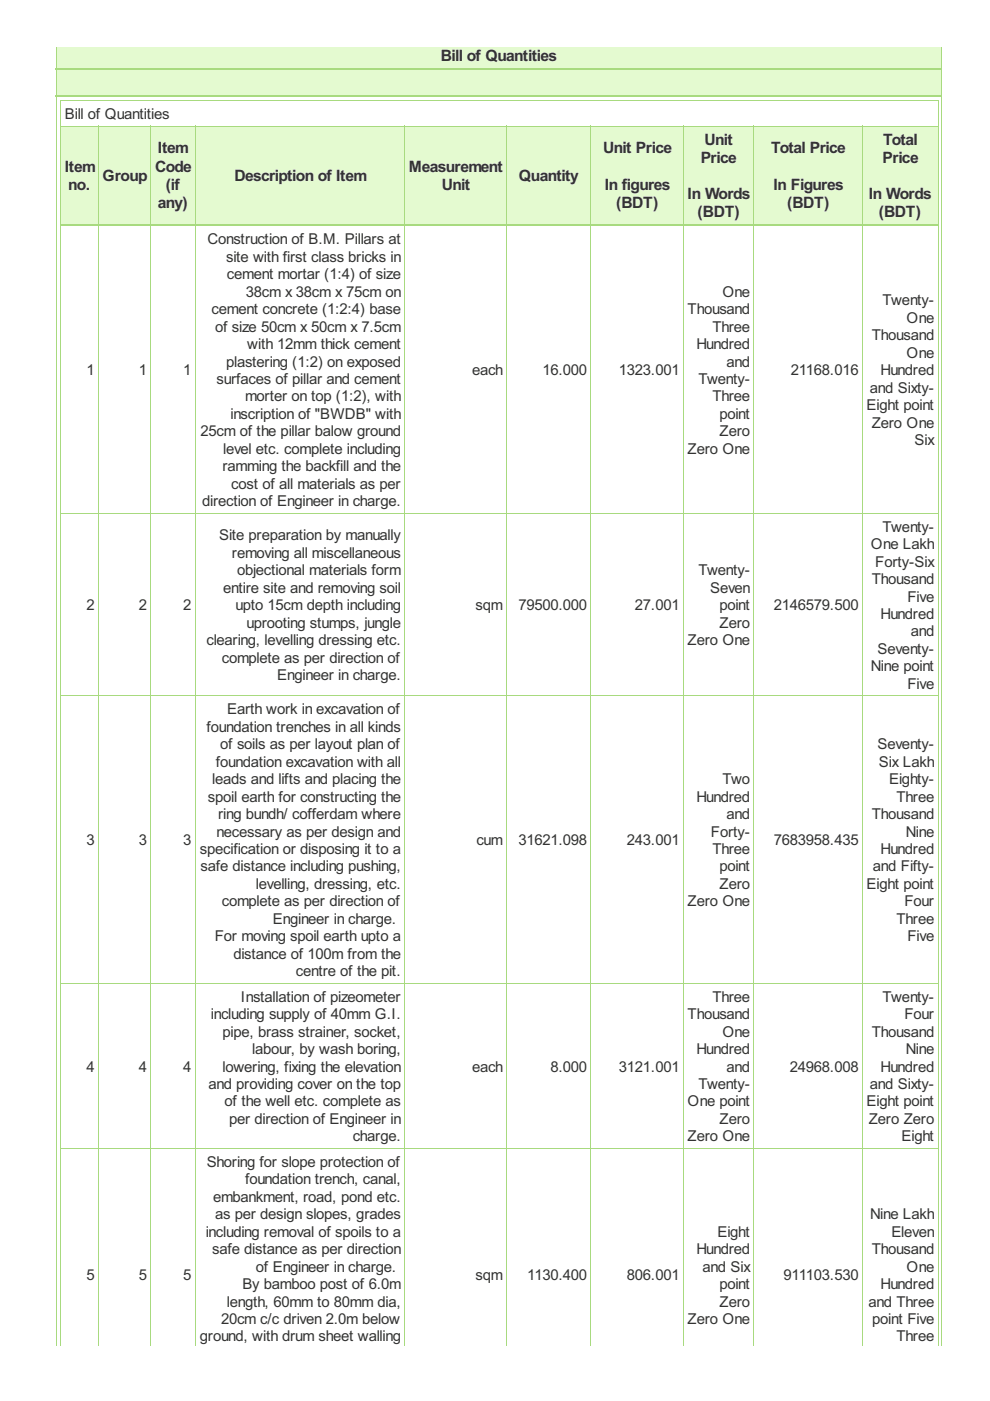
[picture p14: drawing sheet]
<svg xmlns="http://www.w3.org/2000/svg" width="210mm" height="297mm" viewBox="0 0 210 297" stroke-linecap="round" stroke-linejoin="round" font-family="sans-serif">
<defs><g id="words">
<g font-size="3.7" fill="#333">
<text x="93.5" y="12.9">Bill of Quantities</text>
<text x="33.5" y="32.5">Item</text>
<text x="127.9" y="32.5">Unit Price</text>
<text x="148.6" y="34.5">Price</text>
<text x="149.3" y="30.7">Unit</text>
<text x="163.5" y="32.5">Total Price</text>
<text x="187.1" y="34.5">Price</text>
<text x="187.3" y="30.7">Total</text>
<text x="13.7" y="36.4">Item</text>
<text x="14.5" y="40.2">no.</text>
<text x="21.8" y="38.4">Group</text>
<text x="32.9" y="36.4">Code</text>
<text x="35.1" y="40.2">(if</text>
<text x="49.7" y="38.4">Description of Item</text>
<text x="86.7" y="36.4">Measurement</text>
<text x="93.7" y="40.2">Unit</text>
<text x="110" y="38.4">Quantity</text>
<text x="128.2" y="40.2">In figures</text>
<text x="164" y="40.2">In Figures</text>
<text x="33.4" y="44.1">any)</text>
<text x="130.6" y="44.1">(BDT)</text>
<text x="145.8" y="42.2">In Words</text>
<text x="147.9" y="46.1">(BDT)</text>
<text x="166.9" y="44.1">(BDT)</text>
<text x="184.2" y="42.2">In Words</text>
<text x="186.3" y="46.1">(BDT)</text>
</g>
<g font-size="3.5" fill="#333">
<text x="13.7" y="25.3">Bill of Quantities</text>
<text x="44" y="51.8">Construction of B.M. Pillars at</text>
<text x="47.9" y="55.5">site with first class bricks in</text>
<text x="48.1" y="59.2">cement mortar (1:4) of size</text>
<text x="52.1" y="62.9">38cm x 38cm x 75cm on</text>
<text x="153.2" y="62.9">One</text>
<text x="187.1" y="64.8">Twenty-</text>
<text x="44.9" y="66.6">cement concrete (1:2:4) base</text>
<text x="45.6" y="70.3">of size 50cm x 50cm x 7.5cm</text>
<text x="145.8" y="66.6">Thousand</text>
<text x="151" y="70.3">Three</text>
<text x="192.2" y="68.5">One</text>
<text x="47.9" y="77.7">plastering (1:2) on exposed</text>
<text x="52.4" y="74">with 12mm thick cement</text>
<text x="147.6" y="74">Hundred</text>
<text x="154.1" y="77.7">and</text>
<text x="184.8" y="72.2">Thousand</text>
<text x="192.2" y="75.9">One</text>
<text x="18.3" y="79.6">1</text>
<text x="29.4" y="79.6">1</text>
<text x="38.8" y="79.6">1</text>
<text x="45.9" y="81.4">surfaces of pillar and cement</text>
<text x="100.1" y="79.6">each</text>
<text x="115" y="79.6">16.000</text>
<text x="131.2" y="79.6">1323.001</text>
<text x="148.1" y="81.4">Twenty-</text>
<text x="167.6" y="79.6">21168.016</text>
<text x="184.5" y="83.3">and Sixty-</text>
<text x="186.7" y="79.6">Hundred</text>
<text x="48.9" y="88.8">inscription of &quot;BWDB&quot; with</text>
<text x="51.9" y="85.1">morter on top (1:2), with</text>
<text x="151" y="85.1">Three</text>
<text x="152.5" y="88.8">point</text>
<text x="183.7" y="87">Eight point</text>
<text x="42.5" y="92.5">25cm of the pillar balow ground</text>
<text x="152.6" y="92.5">Zero</text>
<text x="184.8" y="90.7">Zero One</text>
<text x="193.9" y="94.4">Six</text>
<text x="47.2" y="99.9">ramming the backfill and the</text>
<text x="47.3" y="96.2">level etc. complete including</text>
<text x="145.8" y="96.2">Zero One</text>
<text x="42.8" y="107.3">direction of Engineer in charge.</text>
<text x="49" y="103.6">cost of all materials as per</text>
<text x="187.1" y="112.7">Twenty-</text>
<text x="46.4" y="114.6">Site preparation by manually</text>
<text x="49.2" y="118.3">removing all miscellaneous</text>
<text x="184.7" y="116.4">One Lakh</text>
<text x="47.3" y="125.7">entire site and removing soil</text>
<text x="50.3" y="122">objectional materials form</text>
<text x="148.1" y="122">Twenty-</text>
<text x="150.6" y="125.7">Seven</text>
<text x="184.8" y="123.8">Thousand</text>
<text x="185.6" y="120.1">Forty-Six</text>
<text x="18.3" y="129.4">2</text>
<text x="29.4" y="129.4">2</text>
<text x="38.8" y="129.4">2</text>
<text x="49.9" y="129.4">upto 15cm depth including</text>
<text x="100.8" y="129.4">sqm</text>
<text x="110" y="129.4">79500.000</text>
<text x="134.6" y="129.4">27.001</text>
<text x="152.5" y="129.4">point</text>
<text x="164.1" y="129.4">2146579.500</text>
<text x="186.7" y="131.2">Hundred</text>
<text x="192.4" y="127.5">Five</text>
<text x="43.8" y="136.8">clearing, levelling dressing etc.</text>
<text x="52.3" y="133.1">uprooting stumps, jungle</text>
<text x="145.8" y="136.8">Zero One</text>
<text x="152.6" y="133.1">Zero</text>
<text x="193.1" y="134.9">and</text>
<text x="47" y="140.5">complete as per direction of</text>
<text x="184.7" y="142.3">Nine point</text>
<text x="186.1" y="138.6">Seventy-</text>
<text x="58.8" y="144.2">Engineer in charge.</text>
<text x="192.4" y="146">Five</text>
<text x="43.8" y="155.1">foundation trenches in all kinds</text>
<text x="48.1" y="151.4">Earth work in excavation of</text>
<text x="46.7" y="158.9">of soils as per layout plan of</text>
<text x="186.1" y="158.9">Seventy-</text>
<text x="45" y="166.3">leads and lifts and placing the</text>
<text x="45.8" y="162.6">foundation excavation with all</text>
<text x="153.2" y="166.3">Two</text>
<text x="186.4" y="162.6">Six Lakh</text>
<text x="188.5" y="166.3">Eighty-</text>
<text x="44.1" y="170">spoil earth for constructing the</text>
<text x="46.2" y="173.7">ring bundh/ cofferdam where</text>
<text x="147.6" y="170">Hundred</text>
<text x="154.1" y="173.7">and</text>
<text x="184.8" y="173.7">Thousand</text>
<text x="190.1" y="170">Three</text>
<text x="18.3" y="179.2">3</text>
<text x="29.4" y="179.2">3</text>
<text x="38.8" y="179.2">3</text>
<text x="45.9" y="177.4">necessary as per design and</text>
<text x="101" y="179.2">cum</text>
<text x="110" y="179.2">31621.098</text>
<text x="132.9" y="179.2">243.001</text>
<text x="150.7" y="177.4">Forty-</text>
<text x="164.1" y="179.2">7683958.435</text>
<text x="192.1" y="177.4">Nine</text>
<text x="42.4" y="181.1">specification or disposing it to a</text>
<text x="42.5" y="184.8">safe distance including pushing,</text>
<text x="151" y="181.1">Three</text>
<text x="152.5" y="184.8">point</text>
<text x="185.1" y="184.8">and Fifty-</text>
<text x="186.7" y="181.1">Hundred</text>
<text x="54.3" y="188.5">levelling, dressing, etc.</text>
<text x="152.6" y="188.5">Zero</text>
<text x="183.7" y="188.5">Eight point</text>
<text x="47" y="192.2">complete as per direction of</text>
<text x="57.9" y="195.9">Engineer in charge.</text>
<text x="145.8" y="192.2">Zero One</text>
<text x="190.1" y="195.9">Three</text>
<text x="191.8" y="192.2">Four</text>
<text x="45.5" y="199.6">For moving spoil earth upto a</text>
<text x="49.5" y="203.3">distance of 100m from the</text>
<text x="192.4" y="199.6">Five</text>
<text x="62.7" y="207">centre of the pit.</text>
<text x="51.1" y="212.4">Installation of pizeometer</text>
<text x="151" y="212.4">Three</text>
<text x="187.1" y="212.4">Twenty-</text>
<text x="44.7" y="216.1">including supply of 40mm G.I.</text>
<text x="47.2" y="219.8">pipe, brass strainer, socket,</text>
<text x="145.8" y="216.1">Thousand</text>
<text x="153.2" y="219.8">One</text>
<text x="184.8" y="219.8">Thousand</text>
<text x="191.8" y="216.1">Four</text>
<text x="18.3" y="227.2">4</text>
<text x="29.4" y="227.2">4</text>
<text x="38.8" y="227.2">4</text>
<text x="47.2" y="227.2">lowering, fixing the elevation</text>
<text x="53.5" y="223.5">labour, by wash boring,</text>
<text x="100.1" y="227.2">each</text>
<text x="116.7" y="227.2">8.000</text>
<text x="131.2" y="227.2">3121.001</text>
<text x="147.6" y="223.5">Hundred</text>
<text x="154.1" y="227.2">and</text>
<text x="167.5" y="227.2">24968.008</text>
<text x="186.7" y="227.2">Hundred</text>
<text x="192.1" y="223.5">Nine</text>
<text x="44.2" y="230.9">and providing cover on the top</text>
<text x="148.1" y="230.9">Twenty-</text>
<text x="184.5" y="230.9">and Sixty-</text>
<text x="47.6" y="234.6">of the well etc. complete as</text>
<text x="48.6" y="238.3">per direction of Engineer in</text>
<text x="145.8" y="234.6">One point</text>
<text x="152.6" y="238.3">Zero</text>
<text x="183.7" y="234.6">Eight point</text>
<text x="184.2" y="238.3">Zero Zero</text>
<text x="74.8" y="242">charge.</text>
<text x="145.8" y="242">Zero One</text>
<text x="191.1" y="242">Eight</text>
<text x="43.8" y="247.4">Shoring for slope protection of</text>
<text x="51.9" y="251.1">foundation trench, canal,</text>
<text x="45.2" y="254.8">embankment, road, pond etc.</text>
<text x="43.6" y="262.2">including removal of spoils to a</text>
<text x="45.6" y="258.5">as per design slopes, grades</text>
<text x="152.1" y="262.2">Eight</text>
<text x="184.5" y="258.5">Nine Lakh</text>
<text x="189" y="262.2">Eleven</text>
<text x="45" y="265.9">safe distance as per direction</text>
<text x="54.3" y="269.6">of Engineer in charge.</text>
<text x="147.6" y="265.9">Hundred</text>
<text x="149" y="269.6">and Six</text>
<text x="184.8" y="265.9">Thousand</text>
<text x="192.2" y="269.6">One</text>
<text x="18.3" y="271.5">5</text>
<text x="29.4" y="271.5">5</text>
<text x="38.8" y="271.5">5</text>
<text x="51.4" y="273.3">By bamboo post of 6.0m</text>
<text x="100.8" y="271.5">sqm</text>
<text x="111.8" y="271.5">1130.400</text>
<text x="132.9" y="271.5">806.001</text>
<text x="152.5" y="273.3">point</text>
<text x="166.1" y="271.5">911103.530</text>
<text x="186.7" y="273.3">Hundred</text>
<text x="46.9" y="280.7">20cm c/c driven 2.0m below</text>
<text x="48.1" y="277">length, 60mm to 80mm dia,</text>
<text x="145.8" y="280.7">Zero One</text>
<text x="152.6" y="277">Zero</text>
<text x="184.1" y="277">and Three</text>
<text x="184.9" y="280.7">point Five</text>
<text x="42.4" y="284.4">ground, with drum sheet walling</text>
<text x="190.1" y="284.4">Three</text>
</g>
</g></defs>
<g fill="#e4fad0">
<path d="M11.8 10h187.8v4.6h-187.8z"/>
<path d="M11.8 14.6h187.8v5.7h-187.8z"/>
<path d="M12.8 26.7h8v21.1h-8z"/>
<path d="M20.8 26.7h11.1v21.1h-11.1z"/>
<path d="M31.9 26.7h9.4v21.1h-9.4z"/>
<path d="M41.3 26.7h44.4v21.1h-44.4z"/>
<path d="M85.7 26.7h21.6v21.1h-21.6z"/>
<path d="M107.3 26.7h17.9v21.1h-17.9z"/>
<path d="M125.2 26.7h19.6v21.1h-19.6z"/>
<path d="M144.8 26.7h15v21.1h-15z"/>
<path d="M159.8 26.7h23v21.1h-23z"/>
<path d="M182.8 26.7h16v21.1h-16z"/>
</g>
<g fill="none" stroke="#a8da7f" stroke-width=".21">
<path d="M11.9 9.9v275.3M199.7 9.9v275.3M12.8 21.3h186.2M12.8 26.7h186.2M12.8 21.3v263.9M20.9 26.7v258.5M32 26.7v258.5M41.4 26.7v258.5M85.8 26.7v258.5M107.4 26.7v258.5M125.3 26.7v258.5M144.9 26.7v258.5"/>
<path d="M159.9 26.7v258.5M182.8 26.7v258.5M198.9 21.3v263.9M12.8 108.8h186.2M12.8 147.5h186.2M12.8 208.4h186.2M12.8 243.5h186.2"/>
</g>
<path d="M11.8 14.6h187.9M11.8 20.3h187.9M12.8 47.8h186.2" fill="none" stroke="#a8da7f" stroke-width=".31"/>
<use href="#words"/>
</svg>
